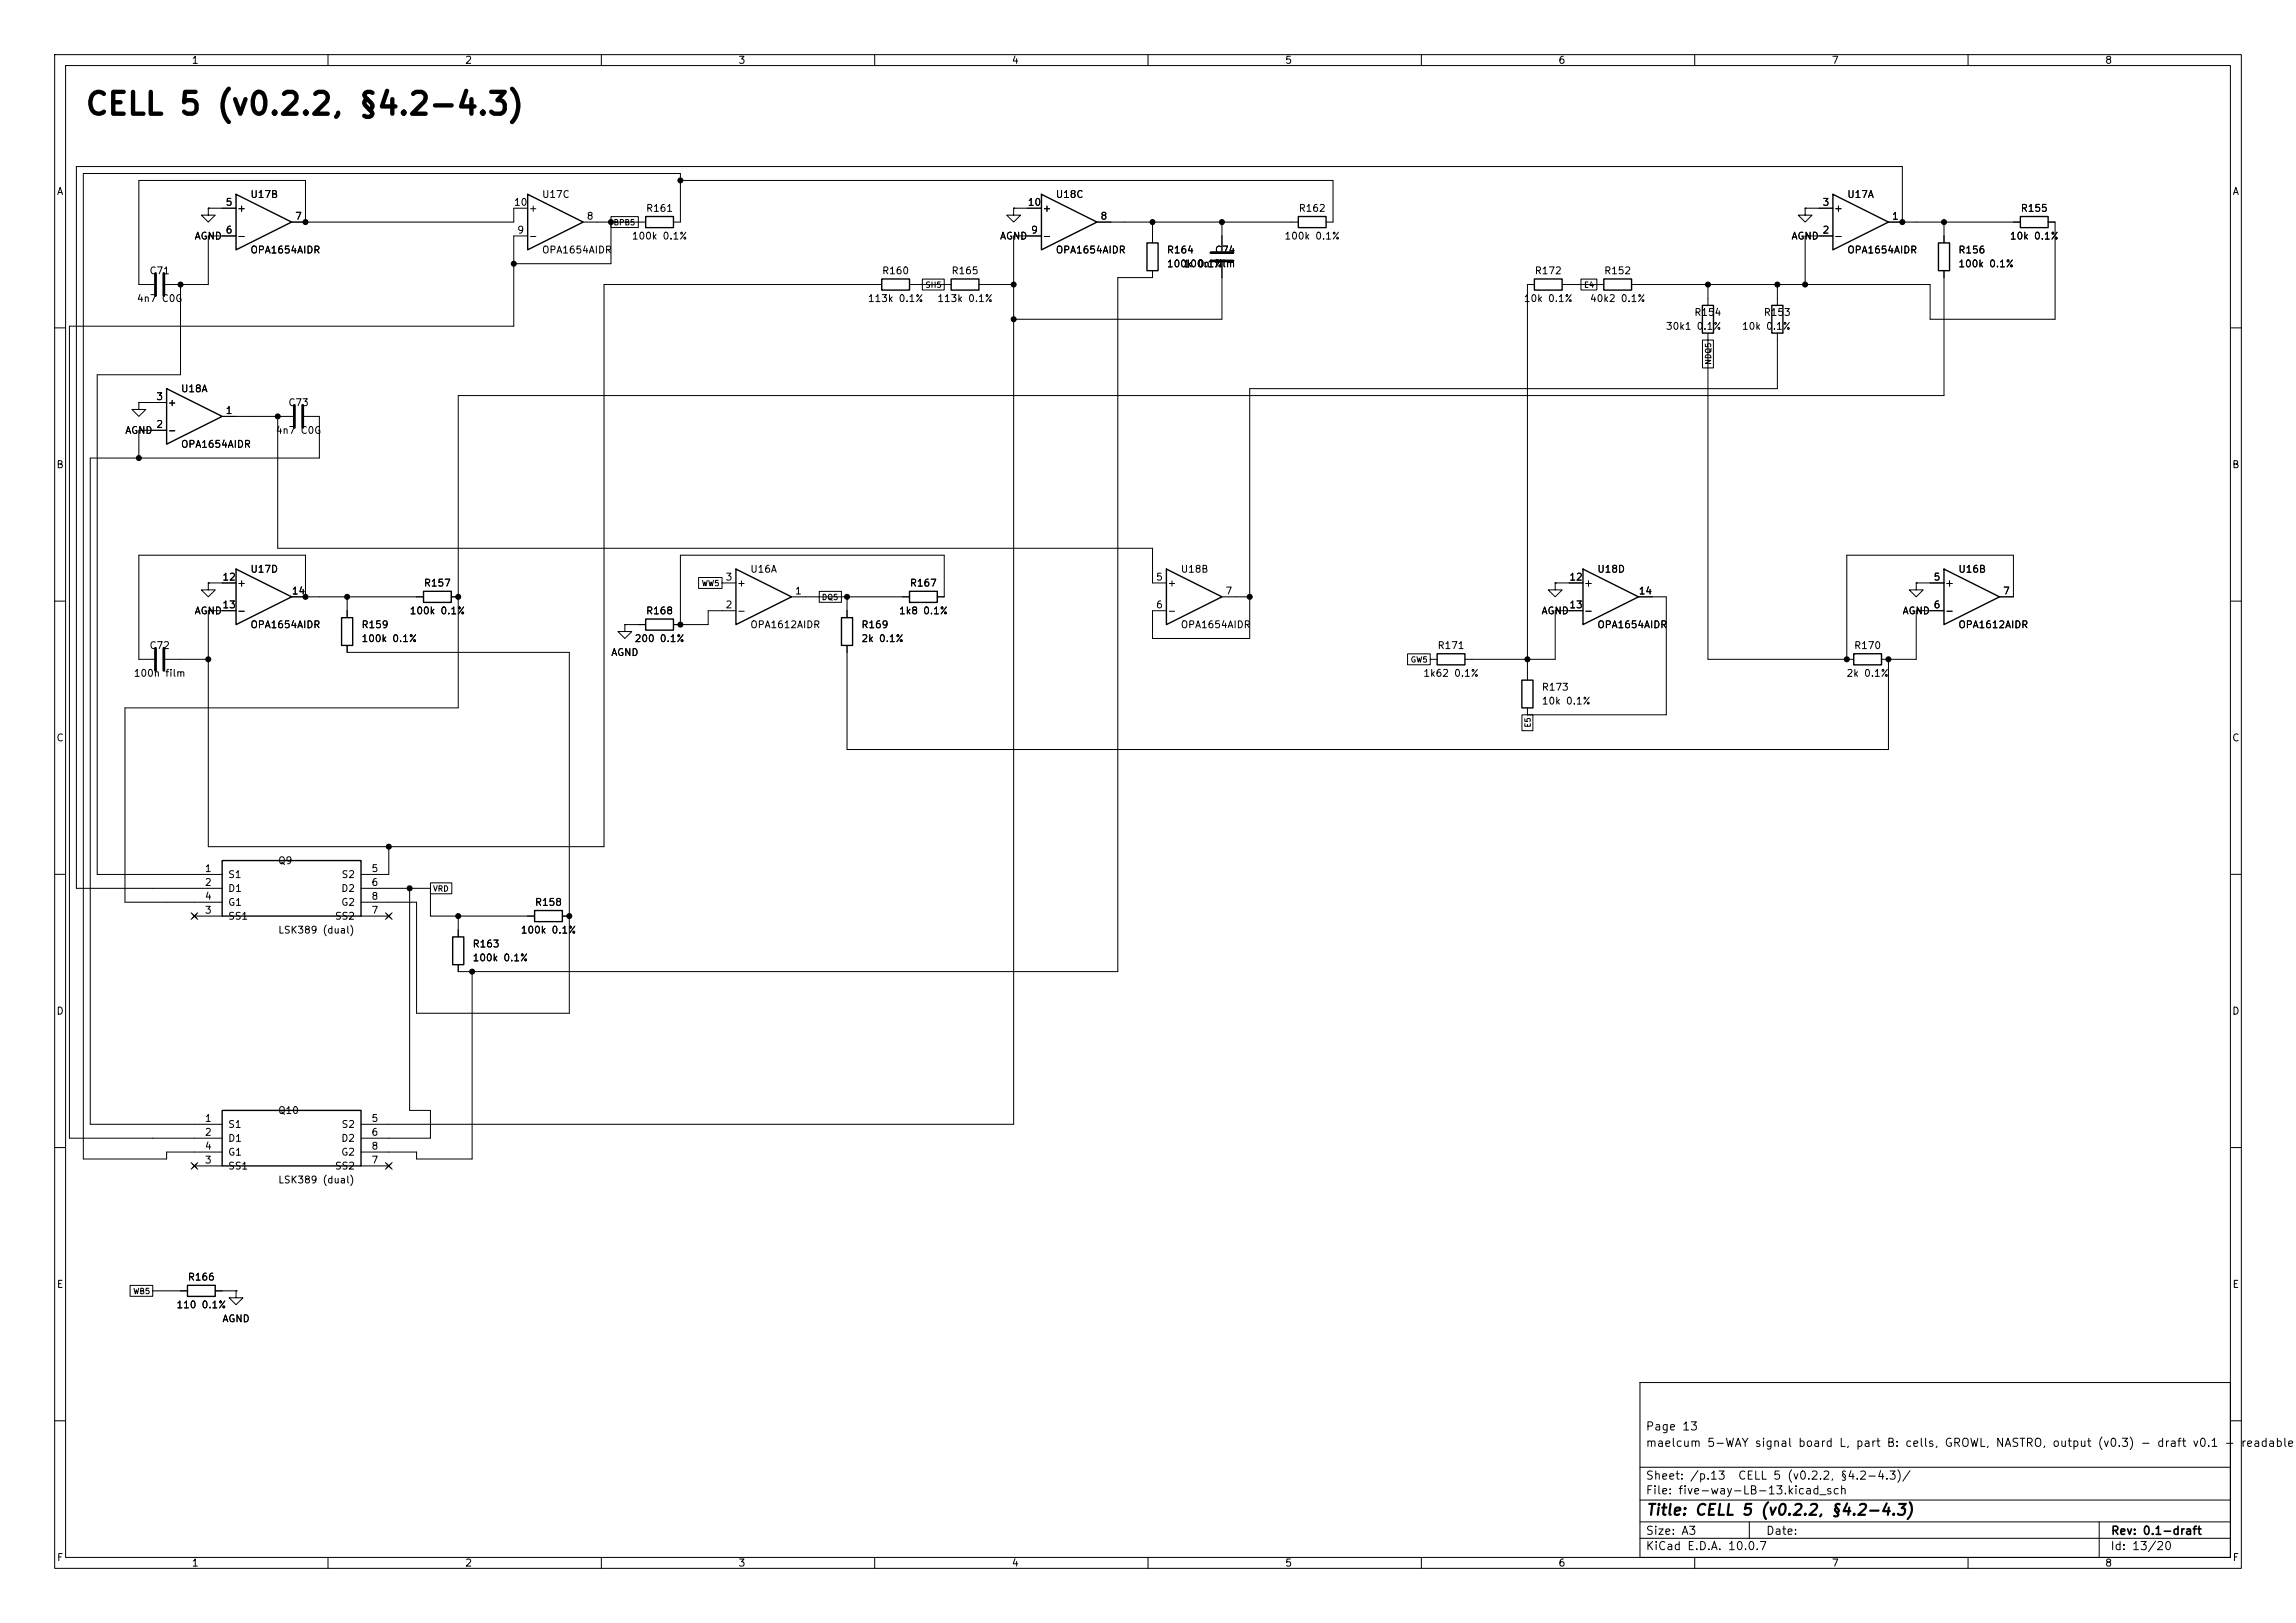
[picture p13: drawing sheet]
<svg xmlns="http://www.w3.org/2000/svg" width="420mm" height="297mm" viewBox="0 0 420 297" stroke-linecap="round" stroke-linejoin="round" font-family="sans-serif">
<defs><g id="words">
<text font-size="4" x="15.4" y="22">CELL 5 (v0.2.2, §4.2-4.3)</text>
<text font-size="2" x="301" y="277.8">Title: CELL 5 (v0.2.2, §4.2-4.3)</text>
<g font-size="1.5">
<text x="300.9" y="262.1">Page 13</text>
<text x="300.9" y="265.1">maelcum 5-WAY signal board L, part B: cells, GROWL, NASTRO, output (v0.3) - draft v0.1 - readable s</text>
<text x="300.9" y="273.8">File: five-way-LB-13.kicad_sch</text>
<text x="300.9" y="271.1">Sheet: /p.13</text>
<text x="317.8" y="271.1">CELL 5 (v0.2.2, §4.2-4.3)/</text>
<text x="300.9" y="281.2">Size: A3</text>
<text x="322.9" y="281.2">Date:</text>
<text x="386" y="281.2">Rev: 0.1-draft</text>
<text x="300.9" y="284">KiCad E.D.A. 10.0.7</text>
<text x="385.9" y="284">Id: 13/20</text>
</g>
<g font-size="1.3">
<text x="35" y="12">1</text>
<text x="85" y="12">2</text>
<text x="135" y="12">3</text>
<text x="185" y="12">4</text>
<text x="235" y="12">5</text>
<text x="285" y="12">6</text>
<text x="335" y="12">7</text>
<text x="385" y="12">8</text>
<text x="10.3" y="36">A</text>
<text x="408.3" y="36">A</text>
<text x="41.2" y="38">5</text>
<text x="43.3" y="39.1">+</text>
<text x="45.7" y="36.5">U17B</text>
<text x="53.9" y="40.5">7</text>
<text x="93.9" y="38">10</text>
<text x="96.6" y="39.1">+</text>
<text x="99" y="36.5">U17C</text>
<text x="107.2" y="40.5">8</text>
<text x="118.1" y="39.1">R161</text>
<text x="187.9" y="38">10</text>
<text x="190.6" y="39.1">+</text>
<text x="193" y="36.5">U18C</text>
<text x="201.2" y="40.5">8</text>
<text x="237.5" y="39.1">R162</text>
<text x="333.3" y="38">3</text>
<text x="335.4" y="39.1">+</text>
<text x="337.8" y="36.5">U17A</text>
<text x="346" y="40.5">1</text>
<text x="369.5" y="39.1">R155</text>
<text x="35.5" y="44.1">AGND</text>
<text x="41.2" y="43">6</text>
<text x="43.3" y="44.1">-</text>
<text x="45.7" y="46.7">OPA1654AIDR</text>
<text x="94.5" y="43">9</text>
<text x="96.6" y="44.1">-</text>
<text x="99" y="46.7">OPA1654AIDR</text>
<text x="115.5" y="44.1">100k 0.1%</text>
<text x="182.8" y="44.1">AGND</text>
<text x="188.5" y="43">9</text>
<text x="190.6" y="44.1">-</text>
<text x="193" y="46.7">OPA1654AIDR</text>
<text x="213.3" y="46.7">R164</text>
<text x="222.1" y="46.7">C74</text>
<text x="234.9" y="44.1">100k 0.1%</text>
<text x="327.6" y="44.1">AGND</text>
<text x="333.3" y="43">2</text>
<text x="335.4" y="44.1">-</text>
<text x="337.8" y="46.7">OPA1654AIDR</text>
<text x="358.1" y="46.7">R156</text>
<text x="367.5" y="44.1">10k 0.1%</text>
<text x="27.2" y="50.5">C71</text>
<text x="161.3" y="50.5">R160</text>
<text x="174" y="50.5">R165</text>
<text x="213.3" y="49.2">100k 0.1%</text>
<text x="216.4" y="49.2">100n film</text>
<text x="280.6" y="50.5">R172</text>
<text x="293.3" y="50.5">R152</text>
<text x="358.1" y="49.2">100k 0.1%</text>
<text x="24.9" y="55.6">4n7 C0G</text>
<text x="158.7" y="55.6">113k 0.1%</text>
<text x="171.4" y="55.6">113k 0.1%</text>
<text x="278.6" y="55.6">10k 0.1%</text>
<text x="290.7" y="55.6">40k2 0.1%</text>
<text x="309.8" y="58.1">R154</text>
<text x="322.5" y="58.1">R153</text>
<text x="304.6" y="60.7">30k1 0.1%</text>
<text x="318.5" y="60.7">10k 0.1%</text>
<text x="28.5" y="73.5">3</text>
<text x="30.6" y="74.6">+</text>
<text x="33" y="72.1">U18A</text>
<text x="41.2" y="76.1">1</text>
<text x="52.6" y="74.6">C73</text>
<text x="22.8" y="79.7">AGND</text>
<text x="28.5" y="78.6">2</text>
<text x="30.6" y="79.7">-</text>
<text x="33" y="82.2">OPA1654AIDR</text>
<text x="50.3" y="79.7">4n7 C0G</text>
<text x="10.2" y="86">B</text>
<text x="408.2" y="86">B</text>
<text x="40.6" y="106.5">12</text>
<text x="43.3" y="107.6">+</text>
<text x="45.7" y="105.1">U17D</text>
<text x="77.4" y="107.6">R157</text>
<text x="132.6" y="106.5">3</text>
<text x="134.7" y="107.6">+</text>
<text x="137.1" y="105.1">U16A</text>
<text x="166.3" y="107.6">R167</text>
<text x="211.4" y="106.5">5</text>
<text x="213.5" y="107.6">+</text>
<text x="215.9" y="105.1">U18B</text>
<text x="287" y="106.5">12</text>
<text x="289.7" y="107.6">+</text>
<text x="292.1" y="105.1">U18D</text>
<text x="353.6" y="106.5">5</text>
<text x="355.7" y="107.6">+</text>
<text x="358.1" y="105.1">U16B</text>
<text x="35.5" y="112.7">AGND</text>
<text x="40.6" y="111.6">13</text>
<text x="43.3" y="112.7">-</text>
<text x="53.3" y="109.1">14</text>
<text x="74.8" y="112.7">100k 0.1%</text>
<text x="118.1" y="112.7">R168</text>
<text x="132.6" y="111.6">2</text>
<text x="134.7" y="112.7">-</text>
<text x="145.3" y="109.1">1</text>
<text x="164.3" y="112.7">1k8 0.1%</text>
<text x="211.4" y="111.6">6</text>
<text x="213.5" y="112.7">-</text>
<text x="224.1" y="109.1">7</text>
<text x="281.9" y="112.7">AGND</text>
<text x="287" y="111.6">13</text>
<text x="289.7" y="112.7">-</text>
<text x="299.7" y="109.1">14</text>
<text x="347.9" y="112.7">AGND</text>
<text x="353.6" y="111.6">6</text>
<text x="355.7" y="112.7">-</text>
<text x="366.3" y="109.1">7</text>
<text x="27.2" y="119.1">C72</text>
<text x="45.7" y="115.3">OPA1654AIDR</text>
<text x="66" y="115.3">R159</text>
<text x="66" y="117.8">100k 0.1%</text>
<text x="116" y="117.8">200 0.1%</text>
<text x="137.1" y="115.3">OPA1612AIDR</text>
<text x="157.5" y="115.3">R169</text>
<text x="157.5" y="117.8">2k 0.1%</text>
<text x="215.9" y="115.3">OPA1654AIDR</text>
<text x="262.9" y="119.1">R171</text>
<text x="292.1" y="115.3">OPA1654AIDR</text>
<text x="339.1" y="119.1">R170</text>
<text x="358.1" y="115.3">OPA1612AIDR</text>
<text x="24.4" y="124.2">100n film</text>
<text x="111.7" y="120.3">AGND</text>
<text x="260.3" y="124.2">1k62 0.1%</text>
<text x="337.7" y="124.2">2k 0.1%</text>
<text x="281.9" y="126.7">R173</text>
<text x="281.9" y="129.2">10k 0.1%</text>
<text x="10.2" y="136">C</text>
<text x="408.2" y="136">C</text>
<text x="37.4" y="159.9">1</text>
<text x="41.6" y="161">S1</text>
<text x="50.8" y="158.4">Q9</text>
<text x="62.4" y="161">S2</text>
<text x="67.8" y="159.9">5</text>
<text x="37.4" y="162.4">2</text>
<text x="37.4" y="167.5">3</text>
<text x="37.4" y="165">4</text>
<text x="41.6" y="163.5">D1</text>
<text x="41.6" y="166.1">G1</text>
<text x="62.3" y="163.5">D2</text>
<text x="62.3" y="166.1">G2</text>
<text x="67.8" y="162.4">6</text>
<text x="67.8" y="167.5">7</text>
<text x="67.8" y="165">8</text>
<text x="97.8" y="166.1">R158</text>
<text x="41.6" y="168.6">SS1</text>
<text x="50.8" y="171.1">LSK389 (dual)</text>
<text x="61.2" y="168.6">SS2</text>
<text x="86.3" y="173.7">R163</text>
<text x="95.2" y="171.1">100k 0.1%</text>
<text x="86.3" y="176.2">100k 0.1%</text>
<text x="10.2" y="186">D</text>
<text x="408.2" y="186">D</text>
<text x="37.4" y="205.6">1</text>
<text x="37.4" y="208.1">2</text>
<text x="41.6" y="206.7">S1</text>
<text x="41.6" y="209.2">D1</text>
<text x="50.8" y="204.2">Q10</text>
<text x="62.3" y="209.2">D2</text>
<text x="62.4" y="206.7">S2</text>
<text x="67.8" y="205.6">5</text>
<text x="67.8" y="208.1">6</text>
<text x="37.4" y="213.2">3</text>
<text x="37.4" y="210.7">4</text>
<text x="41.6" y="214.3">SS1</text>
<text x="41.6" y="211.8">G1</text>
<text x="61.2" y="214.3">SS2</text>
<text x="62.3" y="211.8">G2</text>
<text x="67.8" y="213.2">7</text>
<text x="67.8" y="210.7">8</text>
<text x="50.8" y="216.9">LSK389 (dual)</text>
<text x="10.3" y="236">E</text>
<text x="32.2" y="239.7">110 0.1%</text>
<text x="34.3" y="234.6">R166</text>
<text x="408.3" y="236">E</text>
<text x="40.6" y="242.3">AGND</text>
<text x="10.3" y="286">F</text>
<text x="35" y="287">1</text>
<text x="85" y="287">2</text>
<text x="135" y="287">3</text>
<text x="185" y="287">4</text>
<text x="235" y="287">5</text>
<text x="285" y="287">6</text>
<text x="335" y="287">7</text>
<text x="385" y="287">8</text>
<text x="408.3" y="286">F</text>
</g>
<g font-size="1">
<text x="112.1" y="41.5">BPB5</text>
<text x="169.2" y="52.9">SH5</text>
<text x="289.7" y="52.9">E4</text>
<text x="313.2" y="66.9" transform="rotate(-90 313.2 66.9)">NDQ5</text>
<text x="128.3" y="107.5">WW5</text>
<text x="150.2" y="110">DQ5</text>
<text x="257.9" y="121.5">GW5</text>
<text x="280.2" y="133.2" transform="rotate(-90 280.2 133.2)">E5</text>
<text x="79.1" y="163.4">VRD</text>
<text x="24.3" y="237">WB5</text>
</g>
</g></defs>
<g fill="none" stroke="#000" stroke-width=".18">
<path d="M10 10h400v277h-400zM12 12h396v273h-396zM60 10v2M110 10v2M160 10v2M210 10v2M260 10v2M310 10v2M360 10v2M38.1 38.1v1.3h1.3l-1.3 1.2-1.3-1.2h1.3M38.1 38.1h.1M38.1 38.1h5.1"/>
<path d="M96.5 38.1h-2.5v2.5h-40.7M111.8 39.6h5v2h-5zM124.5 33h119.3v7.6h-1.2M185.4 38.1v1.3h1.3l-1.3 1.2-1.3-1.2h1.3M185.4 38.1h.1M185.4 38.1h5.1M330.2 38.1v1.3h1.3l-1.3 1.2-1.3-1.2h1.3M330.2 38.1h.1M330.2 38.1h5.1M33 52.1v16.5h-15.2v91.4h22.8M43.2 43.2h-5.1v8.9h-7.9M55.9 40.6v-7.6h-30.5v19.1h2.8"/>
<path d="M96.5 43.2h-2.5v16.5h-81.3v148.6h27.9M106.7 40.6h11.4M111.8 40.6v7.7h-17.8M123.2 40.6h1.3v-8.8h-109.3v180.3h15.3v-1.3h10.1M161.3 52.1h-50.8v102.8h-72.4v-43.1h5.1M166.4 52.1h7.6M168.7 51.1h4v2h-4zM179.1 52.1h6.3M190.5 43.2h-5.1v162.5h-119.4M200.7 40.6h36.8M210.8 40.6v3.9M210.8 49.5v1.3h-6.3v127h-120.7v-1.3"/>
<path d="M223.5 40.6v5.4M223.5 48v10.4h-38.1M280.7 52.1h-1.3v72.4M285.7 52.1h7.7M289.2 51.1h2.9v2h-2.9zM312.4 52.1v3.8M325.1 52.1v3.8M335.3 43.2h-5.1v8.9M345.4 40.6h24.2M348 40.6v-10.1h-334v132.1h26.6M355.6 40.6v3.9M355.6 49.5v22.9h-271.8v57.1h-60.9v35.6h17.7"/>
<path d="M374.6 40.6h1.3v17.8h-22.8v-6.3h-54.7M10 60h2M25.4 73.7v1.2h1.3l-1.3 1.3-1.3-1.3h1.3M25.4 73.7h.1M25.4 73.7h5.1M30.5 78.7h-5.1v5.1M40.6 76.2h13M50.8 76.2v24.1h160v6.4h2.6M55.6 76.2h2.8v7.6h-41.9v121.9h24.1M311.4 62.2h2v5.1h-2zM312.4 61v59.7h26.7M325.1 61v10.1h-96.5v45.7h-17.8v-5h2.6"/>
<path d="M408 60h2M10 110h2M38.1 106.7v1.3h1.3l-1.3 1.2-1.3-1.2h1.3M38.1 106.7h.1M38.1 106.7h5.1M53.3 109.2h24.2M55.9 109.2v-7.6h-30.5v19.1h2.8M63.5 118.1v1.3h40.6v66h-27.9v-20.3h-10.2M63.5 109.2v3.8M82.5 109.2h1.3M114.3 114.3v1.3h1.3l-1.3 1.2-1.3-1.2h1.3M114.3 114.3h.1"/>
<path d="M114.3 114.3h3.8M127.8 105.7h4.3v2h-4.3zM132.1 106.7h2.5M134.6 111.8h-5.1v2.5h-6.3M144.8 109.2h21.6M149.9 108.2h4v2h-4zM154.9 109.2v3.8M154.9 118.1v19.1h190.5v-16.5M171.4 109.2h1.3v-7.6h-48.2v12.7M223.5 109.2h5.1M257.5 119.6h4.1v2.1h-4.1zM284.5 106.7v1.3h1.2l-1.2 1.2-1.3-1.2h1.3"/>
<path d="M284.5 106.7h.1M284.5 106.7h5.1M289.6 111.8h-5.1v8.9h-16.5M299.7 109.2h5.1v21.6h-25.4M350.5 106.7v1.3h1.3l-1.3 1.2-1.3-1.2h1.3M350.5 106.7h.1M350.5 106.7h5.1M355.6 111.8h-5.1v8.9h-6.3M365.8 109.2h2.5v-7.6h-30.5v19.1M408 110h2M30.2 120.7h7.9M261.6 120.7h1.3"/>
<path d="M278.4 130.8h2v2.9h-2zM279.4 129.5v1.3M10 160h2M71.1 154.9v5.1h-5.1M408 160h2M35 167l1.2 1.2M35.6 167.6h5M36.2 167l-1.2 1.2M66 162.6h12.7M66 167.6h5.1M70.5 167l1.2 1.2M71.7 167l-1.2 1.2"/>
<path d="M74.9 162.6v40.6h3.8v5.1h-12.7M78.7 161.6h3.9v2h-3.9zM78.7 162.6v5h19.1M83.8 167.6v3.9M86.4 177.8v34.3h-10.2v-1.3h-10.2M102.9 167.6h1.2M10 210h2M35 212.8l1.2 1.2M35.6 213.4h5M36.2 212.8l-1.2 1.2M66 213.4h5.1M70.5 212.8l1.2 1.2"/>
<path d="M71.7 212.8l-1.2 1.2M408 210h2M23.8 235.2h4.1v2h-4.1zM27.9 236.2h6.4M39.4 236.2h3.8M43.2 236.2v1.3h1.2l-1.2 1.3-1.3-1.3h1.3M43.2 236.2h.1M300 253h108v32h-108zM10 260h2M300 278.5h108M300 274.5h108M300 268.5h108"/>
<path d="M320 278.5v3M384 278.5v6.5M408 260h2M60 285v2M110 285v2M160 285v2M210 285v2M260 285v2M300 281.5h108M310 285v2M360 285v2"/>
</g>
<g fill="none" stroke="#000" stroke-width=".25">
<path d="M43.2 35.6l10.1 5-10.1 5.1zM96.5 35.6l10.2 5-10.2 5.1zM118.1 39.6h5.1v2.1h-5.1zM190.5 35.6l10.2 5-10.2 5.1zM237.5 39.6h5.1v2.1h-5.1zM335.3 35.6l10.1 5-10.1 5.1zM369.6 39.6h5v2.1h-5zM161.3 51.1h5.1v2h-5.1zM174 51.1h5.1v2h-5.1zM209.8 44.5h2v5h-2zM280.7 51.1h5v2h-5zM293.4 51.1h5v2h-5z"/>
<path d="M311.4 55.9h2v5.1h-2zM324.1 55.9h2v5.1h-2zM354.6 44.5h2v5h-2zM30.5 71.1l10.1 5.1-10.1 5.1zM43.2 104.1l10.1 5.1-10.1 5.1zM62.5 113h2v5.1h-2zM77.5 108.2h5v2h-5zM118.1 113.3h5.1v2h-5.1zM134.6 104.1l10.2 5.1-10.2 5.1zM153.9 113h2.1v5.1h-2.1zM166.4 108.2h5v2h-5zM213.4 104.1l10.1 5.1-10.1 5.1z"/>
<path d="M262.9 119.6h5.1v2.1h-5.1zM289.6 104.1l10.1 5.1-10.1 5.1zM339.1 119.6h5.1v2.1h-5.1zM355.6 104.1l10.2 5.1-10.2 5.1zM278.4 124.5h2v5h-2zM40.6 157.5h25.4v10.1h-25.4zM82.8 171.5h2v5h-2zM97.8 166.6h5.1v2.1h-5.1zM40.6 203.2h25.4v10.2h-25.4zM34.3 235.2h5.1v2h-5.1z"/>
</g>
<path d="M28.4 50v4.1M30 50v4.1M221.5 47.8h4.1M221.5 46.2h4.1M53.8 74.2v4M55.4 74.2v4M28.4 118.6v4.1M30 118.6v4.1" fill="none" stroke="#000" stroke-width=".51"/>
<g fill="#000" stroke="#000" stroke-width=".18">
<circle cx="124.5" cy="33" r=".46"/>
<circle cx="33" cy="52.1" r=".46"/>
<circle cx="55.9" cy="40.6" r=".46"/>
<circle cx="94" cy="48.3" r=".46"/>
<circle cx="111.8" cy="40.6" r=".46"/>
<circle cx="185.4" cy="52.1" r=".46"/>
<circle cx="185.4" cy="58.4" r=".46"/>
<circle cx="210.8" cy="40.6" r=".46"/>
<circle cx="223.5" cy="40.6" r=".46"/>
<circle cx="312.4" cy="52.1" r=".46"/>
<circle cx="325.1" cy="52.1" r=".46"/>
<circle cx="330.2" cy="52.1" r=".46"/>
<circle cx="348" cy="40.6" r=".46"/>
<circle cx="355.6" cy="40.6" r=".46"/>
<circle cx="50.8" cy="76.2" r=".46"/>
<circle cx="25.4" cy="83.8" r=".46"/>
<circle cx="55.9" cy="109.2" r=".46"/>
<circle cx="63.5" cy="109.2" r=".46"/>
<circle cx="83.8" cy="109.2" r=".46"/>
<circle cx="124.5" cy="114.3" r=".46"/>
<circle cx="154.9" cy="109.2" r=".46"/>
<circle cx="228.6" cy="109.2" r=".46"/>
<circle cx="38.1" cy="120.7" r=".46"/>
<circle cx="279.4" cy="120.7" r=".46"/>
<circle cx="337.8" cy="120.7" r=".46"/>
<circle cx="345.4" cy="120.7" r=".46"/>
<circle cx="71.1" cy="154.9" r=".46"/>
<circle cx="74.9" cy="162.6" r=".46"/>
<circle cx="83.8" cy="167.6" r=".46"/>
<circle cx="86.4" cy="177.8" r=".46"/>
<circle cx="104.1" cy="167.6" r=".46"/>
</g>
<use href="#words"/>
</svg>
